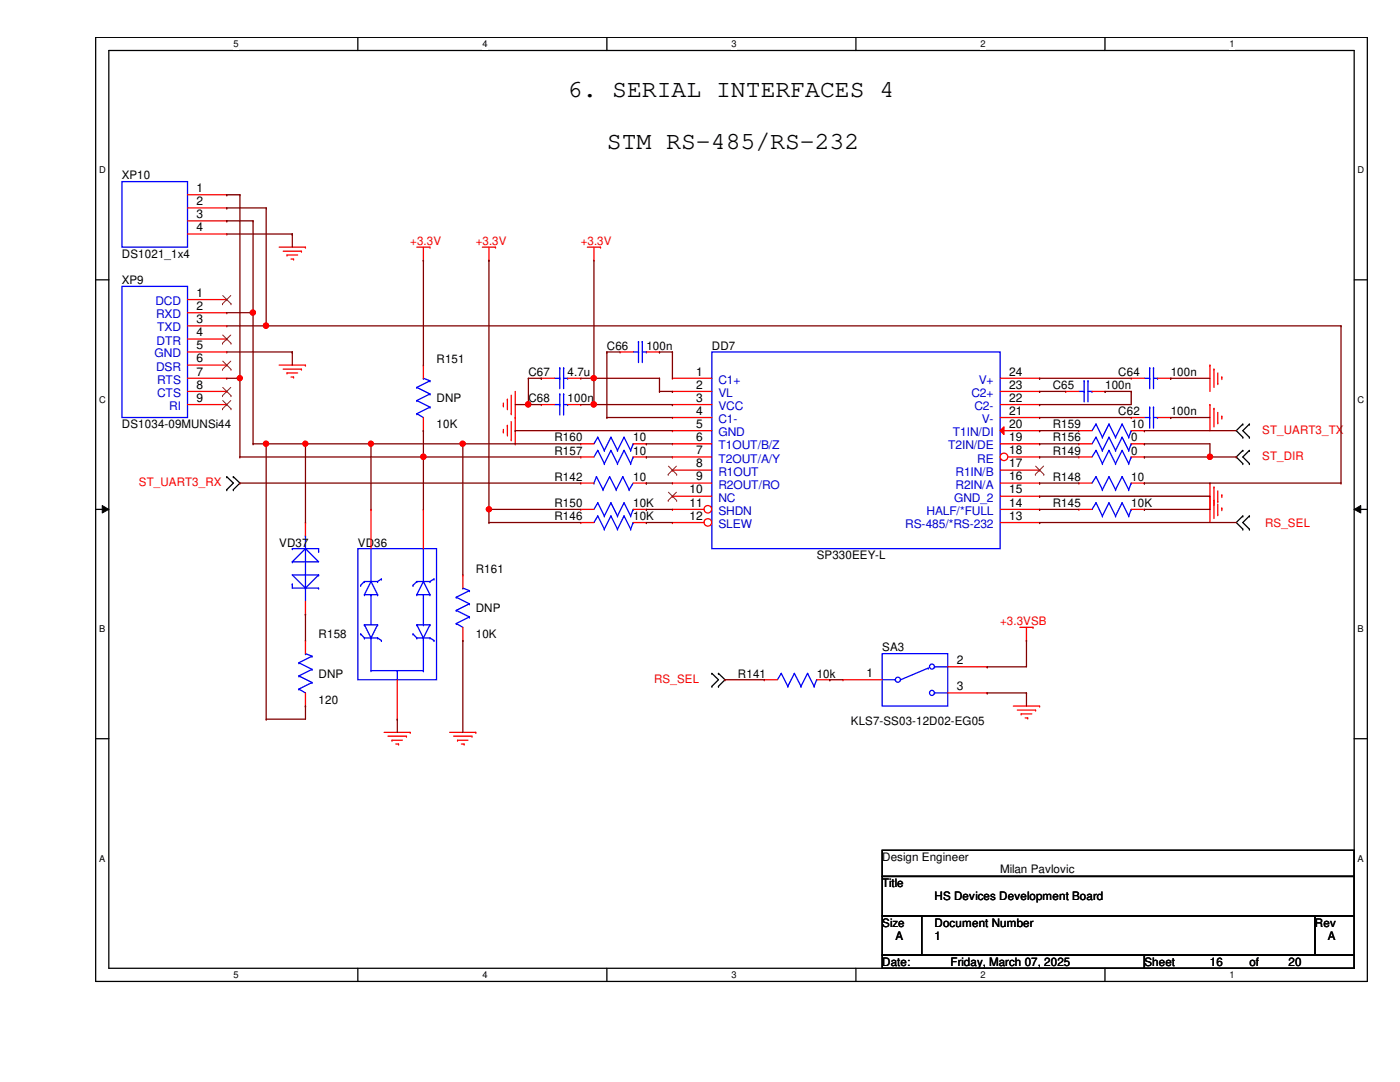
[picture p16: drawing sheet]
<svg xmlns="http://www.w3.org/2000/svg" width="279mm" height="216mm" viewBox="0 0 279 216" stroke-linecap="round" stroke-linejoin="round" font-family="sans-serif">
<defs><g id="words">
<g font-size="5">
<text x="113.3" y="19.3">6. SERIAL INTERFACES 4</text>
<text x="121.1" y="29.7">STM RS-485/RS-232</text>
</g>
<g font-size="2.4">
<text x="39.2" y="38.3">1</text>
<text x="39.2" y="40.9">2</text>
<text x="39.2" y="43.5">3</text>
<text x="39.2" y="46.1">4</text>
<text x="39.2" y="59.2">1</text>
<text x="39.2" y="61.8">2</text>
<text x="39.2" y="64.5">3</text>
<text x="39.2" y="67.1">4</text>
<text x="39.2" y="69.7">5</text>
<text x="39.2" y="72.3">6</text>
<text x="39.2" y="74.9">7</text>
<text x="39.2" y="77.6">8</text>
<text x="138.9" y="74.9">1</text>
<text x="138.9" y="77.6">2</text>
<text x="201.4" y="77.6">23</text>
<text x="201.4" y="74.9">24</text>
<text x="39.2" y="80.2">9</text>
<text x="138.9" y="80.2">3</text>
<text x="138.9" y="82.8">4</text>
<text x="201.4" y="82.8">21</text>
<text x="201.4" y="80.2">22</text>
<text x="138.9" y="85.4">5</text>
<text x="138.9" y="88">6</text>
<text x="201.4" y="88">19</text>
<text x="201.4" y="85.4">20</text>
<text x="138.9" y="90.6">7</text>
<text x="138.9" y="93.3">8</text>
<text x="138.9" y="95.8">9</text>
<text x="201.4" y="95.8">16</text>
<text x="201.4" y="93.3">17</text>
<text x="201.4" y="90.6">18</text>
<text x="137.6" y="98.5">10</text>
<text x="137.6" y="101.1">11</text>
<text x="201.4" y="101.1">14</text>
<text x="201.4" y="98.5">15</text>
<text x="137.6" y="103.7">12</text>
<text x="201.4" y="103.7">13</text>
<text x="172.9" y="135.1">1</text>
<text x="191" y="132.5">2</text>
<text x="191" y="137.7">3</text>
</g>
<g font-size="2.4" fill="#00c">
<text x="31" y="60.9">DCD</text>
<text x="31.2" y="63.5">RXD</text>
<text x="30.9" y="71.3">GND</text>
<text x="31.2" y="68.7">DTR</text>
<text x="31.4" y="66.1">TXD</text>
<text x="31.2" y="74">DSR</text>
<text x="31.4" y="76.6">RTS</text>
<text x="143.4" y="76.6">C1+</text>
<text x="195.3" y="76.6">V+</text>
<text x="31.4" y="79.2">CTS</text>
<text x="33.8" y="81.8">RI</text>
<text x="143.4" y="79.2">VL</text>
<text x="143.4" y="81.8">VCC</text>
<text x="193.9" y="79.2">C2+</text>
<text x="194.5" y="81.8">C2-</text>
<text x="143.4" y="84.4">C1-</text>
<text x="143.4" y="87">GND</text>
<text x="143.4" y="89.7">T1OUT/B/Z</text>
<text x="189.2" y="89.7">T2IN/DE</text>
<text x="190.2" y="87">T1IN/DI</text>
<text x="195.9" y="84.4">V-</text>
<text x="143.4" y="92.3">T2OUT/A/Y</text>
<text x="143.4" y="94.9">R1OUT</text>
<text x="190.7" y="94.9">R1IN/B</text>
<text x="195" y="92.3">RE</text>
<text x="143.4" y="97.5">R2OUT/RO</text>
<text x="143.4" y="100.1">NC</text>
<text x="190.4" y="100.1">GND_2</text>
<text x="190.7" y="97.5">R2IN/A</text>
<text x="143.4" y="102.7">SHDN</text>
<text x="143.4" y="105.4">SLEW</text>
<text x="180.7" y="105.4">RS-485/*RS-232</text>
<text x="184.9" y="102.7">HALF/*FULL</text>
</g>
<g font-size="2.3">
<text x="24.3" y="35.8">XP10</text>
<text x="24.3" y="51.5">DS1021_1x4</text>
<text x="24.3" y="56.7">XP9</text>
<text x="121.1" y="69.8">C66</text>
<text x="129" y="69.8">100n</text>
<text x="142.1" y="69.8">DD7</text>
<text x="87.1" y="72.4">R151</text>
<text x="105.5" y="75">C67</text>
<text x="113.3" y="75">4.7u</text>
<text x="210.1" y="77.6">C65</text>
<text x="220.6" y="77.6">100n</text>
<text x="223.2" y="75">C64</text>
<text x="233.6" y="75">100n</text>
<text x="87.1" y="80.3">DNP</text>
<text x="105.5" y="80.3">C68</text>
<text x="113.3" y="80.3">100n</text>
<text x="223.2" y="82.9">C62</text>
<text x="233.6" y="82.9">100n</text>
<text x="24.3" y="85.5">DS1034-09MUNSi44</text>
<text x="87.1" y="85.5">10K</text>
<text x="110.7" y="88.1">R160</text>
<text x="126.4" y="88.1">10</text>
<text x="210.1" y="85.5">R159</text>
<text x="210.1" y="88.1">R156</text>
<text x="225.8" y="88.1">0</text>
<text x="225.8" y="85.5">10</text>
<text x="110.7" y="96">R142</text>
<text x="110.7" y="90.7">R157</text>
<text x="126.4" y="96">10</text>
<text x="126.4" y="90.7">10</text>
<text x="210.1" y="96">R148</text>
<text x="210.1" y="90.7">R149</text>
<text x="225.8" y="90.7">0</text>
<text x="225.8" y="96">10</text>
<text x="110.7" y="101.2">R150</text>
<text x="126.4" y="101.2">10K</text>
<text x="210.1" y="101.2">R145</text>
<text x="225.8" y="101.2">10K</text>
<text x="110.7" y="103.8">R146</text>
<text x="126.4" y="103.8">10K</text>
<text x="55.7" y="109.1">VD37</text>
<text x="71.4" y="109.1">VD36</text>
<text x="163" y="111.6">SP330EEY-L</text>
<text x="95" y="114.3">R161</text>
<text x="95" y="122.1">DNP</text>
<text x="63.6" y="127.3">R158</text>
<text x="95" y="127.3">10K</text>
<text x="176.1" y="130">SA3</text>
<text x="63.6" y="135.2">DNP</text>
<text x="147.3" y="135.2">R141</text>
<text x="163" y="135.2">10k</text>
<text x="63.6" y="140.4">120</text>
<text x="169.8" y="144.6">KLS7-SS03-12D02-EG05</text>
<text x="176.1" y="171.8">Design Engineer</text>
<text x="176.1" y="177">Title</text>
<text x="186.5" y="179.7">HS Devices Development Board</text>
<text x="199.6" y="174.2">Milan Pavlovic</text>
<text x="176.1" y="184.9">Size</text>
<text x="186.5" y="184.9">Document Number</text>
<text x="262.4" y="184.9">Rev</text>
<text x="178.7" y="187.5">A</text>
<text x="186.5" y="187.5">1</text>
<text x="265" y="187.5">A</text>
<text x="176.1" y="192.7">Date:</text>
<text x="189.7" y="192.7">Friday, March 07, 2025</text>
<text x="228.4" y="192.7">Sheet</text>
<text x="241.5" y="192.7">16</text>
<text x="249.3" y="192.7">of</text>
<text x="257.2" y="192.7">20</text>
</g>
<g font-size="2.3" fill="#f00">
<text x="81.9" y="48.9">+3.3V</text>
<text x="95" y="48.9">+3.3V</text>
<text x="115.9" y="48.9">+3.3V</text>
<text x="251.9" y="86.5">ST_UART3_TX</text>
<text x="251.9" y="91.8">ST_DIR</text>
<text x="27.7" y="97">ST_UART3_RX</text>
<text x="252.5" y="105.1">RS_SEL</text>
<text x="199.6" y="124.7">+3.3VSB</text>
<text x="130.6" y="136.2">RS_SEL</text>
</g>
<g font-size="1.9">
<text x="46.6" y="9.4">5</text>
<text x="96.3" y="9.4">4</text>
<text x="146" y="9.4">3</text>
<text x="195.7" y="9.4">2</text>
<text x="245.4" y="9.4">1</text>
<text x="19.8" y="34.6">D</text>
<text x="270.9" y="34.6">D</text>
<text x="19.8" y="80.3">C</text>
<text x="270.9" y="80.3">C</text>
<text x="19.8" y="126.2">B</text>
<text x="270.9" y="126.2">B</text>
<text x="19.8" y="171.9">A</text>
<text x="270.9" y="171.9">A</text>
<text x="46.6" y="195.2">5</text>
<text x="96.3" y="195.2">4</text>
<text x="146" y="195.2">3</text>
<text x="195.7" y="195.2">2</text>
<text x="245.4" y="195.2">1</text>
</g>
</g></defs>
<path d="M19.1 7.5h253.8v188.3h-253.8zM21.7 10.1h248.6v183.1h-248.6z" fill="none" stroke="#000" stroke-width=".25"/>
<g fill="#fff">
<path d="M46.6 7.7h1v2.1h-1z"/>
<path d="M46.6 193.5h1v2.1h-1z"/>
</g>
<path d="M71.4 7.5v2.6M71.4 193.2v2.6" fill="none" stroke="#000" stroke-width=".25"/>
<g fill="#fff">
<path d="M96.3 7.7h1v2.1h-1z"/>
<path d="M96.3 193.5h1v2.1h-1z"/>
</g>
<path d="M121.1 7.5v2.6M121.1 193.2v2.6" fill="none" stroke="#000" stroke-width=".25"/>
<g fill="#fff">
<path d="M146 7.7h1v2.1h-1z"/>
<path d="M146 193.5h1v2.1h-1z"/>
</g>
<path d="M170.8 7.5v2.6M170.8 193.2v2.6" fill="none" stroke="#000" stroke-width=".25"/>
<g fill="#fff">
<path d="M195.7 7.7h1v2.1h-1z"/>
<path d="M195.7 193.5h1v2.1h-1z"/>
</g>
<path d="M220.5 7.5v2.6M220.5 193.2v2.6" fill="none" stroke="#000" stroke-width=".25"/>
<g fill="#fff">
<path d="M245.4 7.7h1v2.1h-1z"/>
<path d="M245.4 193.5h1v2.1h-1z"/>
<path d="M19.8 32.9h1.3v2.1h-1.3z"/>
<path d="M270.9 32.9h1.3v2.1h-1.3z"/>
<path d="M19.8 78.7h1.3v2.1h-1.3z"/>
<path d="M270.9 78.7h1.3v2.1h-1.3z"/>
</g>
<path d="M19.1 55.8h2.6M270.3 55.8h2.6" fill="none" stroke="#000" stroke-width=".25"/>
<g fill="#fff">
<path d="M19.8 124.5h1.2v2.1h-1.2z"/>
<path d="M270.9 124.5h1.3v2.1h-1.3z"/>
</g>
<path d="M19.1 101.6h2.6M270.3 101.6h2.6" fill="none" stroke="#000" stroke-width=".25"/>
<path d="M20.4 100.9l1.3 .7-1.3 .8zM270.3 101.6l1.3-.7v1.5z" fill="#000"/>
<path d="M20.4 100.9l1.3 .7-1.3 .8zM270.3 101.6l1.3-.7v1.5z" fill="none" stroke="#000" stroke-width=".2"/>
<g fill="#fff">
<path d="M19.8 170.3h1.2v2h-1.2z"/>
<path d="M270.9 170.3h1.3v2h-1.3z"/>
</g>
<g fill="none" stroke="#000" stroke-width=".25">
<path d="M45.3 95.1h.1M45.3 97.7h.1M45.3 95.1l1.3 1.3-1.3 1.3M46.6 97.7h.1M46.6 95.1h.1M46.6 95.1l1.3 1.3-1.3 1.3M248 84.6h.1M248 87.2h.1M248 89.9h.1M248 92.5h.1M248 84.6l-1.3 1.3 1.3 1.3M248 89.9l-1.3 1.3 1.3 1.3"/>
<path d="M249.3 87.2h.1M249.3 84.6h.1M249.3 92.5h.1M249.3 89.9h.1M249.3 84.6l-1.3 1.3 1.3 1.3M249.3 89.9l-1.3 1.3 1.3 1.3M248 103h.1M248 105.6h.1M248 103l-1.3 1.3 1.3 1.3M249.3 105.6h.1M249.3 103h.1M249.3 103l-1.3 1.3 1.3 1.3"/>
<path d="M142.1 134.4h.1M142.1 136.9h.1M142.1 134.4l1.3 1.2-1.3 1.3M143.4 136.9h.1M143.4 134.4h.1M143.4 134.4l1.3 1.2-1.3 1.3M19.1 147.4h2.6M270.3 147.4h2.6M176.1 169.7h94.2v5.2h-94.2zM176.1 174.9h94.2v7.9h-94.2zM176.1 182.8h7.8v7.8h-7.8zM176.1 190.6h52.3v2.6h-52.3z"/>
<path d="M183.9 182.8h78.5v7.8h-78.5zM228.4 190.6h41.9v2.6h-41.9zM262.4 182.8h7.9v7.8h-7.9z"/>
</g>
<g fill="none" stroke="#f00" stroke-width=".25">
<path d="M37.4 38.9h7.9M45.3 38.9h.1M37.4 41.5h7.9M37.4 44.1h7.9M37.4 46.7h7.9M37.4 59.8h7.9M45.3 41.5h.1M45.3 44.1h.1M45.3 46.7h.1M45.3 59.8h.1M55.7 49.3h5.3M56.5 50.1h3.7"/>
<path d="M57.3 50.9h.1M57.3 50.9h2.1M58.1 51.7h.5M58.6 51.7h.1M60.2 50.1h.1M61 49.3h.1M83.2 49.3h2.6M84.5 51.9h.1M84.5 49.3v2.6M85.8 49.3h.1M96.3 49.3h2.6M97.6 51.9h.1"/>
<path d="M97.6 49.3v2.6M98.9 49.3h.1M117.2 49.3h2.6M118.5 51.9h.1M118.5 49.3v2.6M119.8 49.3h.1M37.4 72.9h7.9M37.4 75.5h7.9M37.4 62.4h7.9M37.4 65h7.9M37.4 67.6h7.9M37.4 70.2h7.9"/>
<path d="M37.4 78.1h7.9M45.3 62.4h.1M45.3 65h.1M45.3 67.6h.1M45.3 70.2h.1M45.3 72.9h.1M45.3 75.5h.1M45.3 78.1h.1M55.7 72.9h5.3M56.5 73.7h3.7M57.3 74.4h.1M57.3 74.4h2.1"/>
<path d="M58.1 75.2h.5M58.6 75.2h.1M60.2 73.7h.1M61 72.9h.1M84.5 72.9h.1M84.5 72.9v2.6M101.3 79.7h.1M101.3 79.7v2M102 78.9v3.6M102.8 78.1v10.5M108 75.5h.1M108 75.5h2.7"/>
<path d="M113.3 75.5h2.6M115.9 75.5h.1M134.2 75.5h.1M134.2 78.1h.1M134.2 75.5h7.9M134.2 78.1h7.9M241.5 72.9h.1M241.5 72.9v5.2M242.3 73.7h.1M242.3 73.7v3.6M243 76.5h.1M243 74.4v2.1"/>
<path d="M243.8 75.2h.1M243.8 75.2v.5M37.4 80.7h7.9M45.3 80.7h.1M84.5 85.9h.1M84.5 83.3v2.6M100.5 81h.1M100.5 86.2h.1M100.5 80.4v.6M100.5 85.7v.5M101.3 84.9h.1M101.3 84.9v2.1"/>
<path d="M102 82.5h.1M102 87.8h.1M102 84.1v3.7M102.8 83.3h.1M102.8 88.6h.1M134.2 80.7h.1M134.2 83.3h.1M134.2 85.9h.1M134.2 88.6h.1M134.2 91.2h.1M134.2 93.8h.1M134.2 96.4h.1"/>
<path d="M134.2 99h.1M134.2 88.6h7.9M134.2 91.2h7.9M134.2 80.7h7.9M134.2 83.3h7.9M134.2 85.9h7.9M134.2 93.8h7.9M134.2 96.4h7.9M134.2 99h7.9M215.3 88.6h.1M215.3 91.2h.1M215.3 88.6h2.6"/>
<path d="M215.3 91.2h2.6M225.8 88.6h2.6M225.8 91.2h2.6M228.4 88.6h.1M228.4 91.2h.1M241.5 80.7h.1M241.5 96.4h.1M241.5 99h.1M241.5 80.7v5.2M241.5 96.4v7.9M242.3 81.5h.1M242.3 97.2h.1"/>
<path d="M242.3 99.8h.1M242.3 81.5v3.7M242.3 97.2v6.3M243 84.4h.1M243 82.3v2.1M243 98v2.1M243.8 83.1h.1M243.8 98.8h.1M243.8 83.1v.5M243.8 98.8v.5M61 104.3h.1M61 104.3v2.6"/>
<path d="M61 120v2.6M92.4 114.7h.1M92.4 114.7v2.6M215.3 101.6h.1M215.3 101.6h2.6M225.8 101.6h2.6M228.4 101.6h.1M243 100.1h.1M243 102.7h.1M243 100.6v2.1M243.8 101.4h.1M243.8 101.4v.5"/>
<path d="M61 122.6h.1M92.4 127.8h.1M92.4 125.2v2.6M152.5 135.6h.1M152.5 135.6h2.7M163 135.6h2.6M165.6 135.6h.1M203.5 125.2h2.7M204.9 127.8h.1M204.9 125.2v2.6M206.2 125.2h.1M76.7 146.1h5.2"/>
<path d="M77.4 146.9h3.7M78.2 147.7h.1M78.2 147.7h2.1M79 148.5h.5M79.5 148.5h.1M81.1 146.9h.1M81.9 146.1h.1M89.7 146.1h5.3M90.5 146.9h3.7M91.3 147.7h.1M91.3 147.7h2.1M92.1 148.5h.5"/>
<path d="M92.6 148.5h.1M94.2 146.9h.1M95 146.1h.1M202.2 140.9h5.3M203 141.7h3.7M203.8 142.5h.1M203.8 142.5h2.1M204.6 143.3h.5M205.1 143.3h.1M206.7 141.7h.1M207.5 140.9h.1"/>
</g>
<g fill="none" stroke="#00f" stroke-width=".25">
<path d="M24.3 36.2h13.1v13.1h-13.1zM24.3 57.1h13.1v26.2h-13.1zM83.2 79.9h.1M83.2 77.3h.1M83.2 79.9l2.6 1.3M83.2 77.3l2.6 1.3M84.5 75.5h.1M84.5 75.5l1.3 .5M85.8 78.6h.1M85.8 76h.1M85.8 78.6l-2.6 1.3M85.8 76l-2.6 1.3"/>
<path d="M110.7 75.5h1M111.7 73.4h.1M111.7 75.5h.1M111.7 73.4v4.2M112.5 73.4h.1M112.5 73.4v4.2M112.5 75.5h.8M113.3 75.5h.1M142.1 70.2h57.5v39.3h-57.5zM83.2 82.5h.1M83.2 82.5l1.3 .8M85.8 81.2h.1"/>
<path d="M85.8 81.2l-2.6 1.3M218.7 87.2h.1M218.7 89.9h.1M218.7 87.2l1.3 2.7M218.7 87.2l-.8 1.4M218.7 89.9l1.3 2.6M218.7 89.9l-.8 1.3M220 89.9h.1M220 92.5h.1M221.3 87.2h.1M221.3 89.9h.1M221.3 87.2l-1.3 2.7"/>
<path d="M221.3 87.2l1.3 2.7M221.3 89.9l-1.3 2.6M221.3 89.9l1.3 2.6M222.6 89.9h.1M222.6 92.5h.1M223.9 87.2h.1M223.9 89.9h.1M223.9 87.2l-1.3 2.7M223.9 87.2l1.4 2.7M223.9 89.9l-1.3 2.6M223.9 89.9l1.4 2.6M225.3 89.9h.1"/>
<path d="M225.3 92.5h.1M225.8 88.6h.1M225.8 91.2h.1M225.8 88.6l-.5 1.3M225.8 91.2l-.5 1.3M58.3 112.1h.1M58.3 109.5h.1M58.3 116.5h.1M58.3 109.5h5.3v.5M58.3 116.5v.8h5.3M61 109.5h.1M61 106.9h.1"/>
<path d="M61 117.3h.1M61 109.5l-2.7 2.6M61 106.9v13.1M61 109.5l2.6 2.6h-5.3M63.6 114.7h.1M63.6 110h.1M63.6 117.3h.1M63.6 114.7l-2.6 2.6M63.6 114.7h-5.3l2.7 2.6M91.1 119.2h.1M91.1 119.2l2.6 1.3M92.4 117.3h.1"/>
<path d="M92.4 117.3l1.3 .6M93.7 117.9h.1M93.7 117.9l-2.6 1.3M218.7 100.3h.1M218.7 100.3l1.3 2.7M218.7 100.3l-.8 1.3M220 103h.1M221.3 100.3h.1M221.3 100.3l-1.3 2.7M221.3 100.3l1.3 2.7M222.6 103h.1M223.9 100.3h.1"/>
<path d="M223.9 100.3l-1.3 2.7M223.9 100.3l1.4 2.7M225.3 103h.1M225.8 101.6h.1M225.8 101.6l-.5 1.4M91.1 121.8h.1M91.1 124.4h.1M91.1 121.8l2.6 1.3M91.1 124.4l1.3 .8M93.7 123.1h.1M93.7 120.5h.1M93.7 123.1l-2.6 1.3"/>
<path d="M93.7 120.5l-2.6 1.3M155.9 134.4h.1M155.9 134.4l1.3 2.5M155.9 134.4l-.7 1.2M157.2 136.9h.1M158.5 134.4h.1M158.5 134.4l-1.3 2.5M158.5 134.4l1.4 2.5M159.9 136.9h.1M161.2 134.4h.1M161.2 134.4l-1.3 2.5M161.2 134.4l1.3 2.5"/>
<path d="M162.5 136.9h.1M163 135.6h.1M163 135.6l-.5 1.3"/>
</g>
<g fill="none" stroke="#804000" stroke-width=".2">
<path d="M44.5 59l1.6 1.6M46.1 59l-1.7 1.6M44.4 60.6h.1M44.4 68.5h.1M44.4 73.7h.1M44.4 79h.1M44.5 66.8l1.6 1.7M44.5 72.1l1.6 1.6M44.5 77.3l1.6 1.7M44.5 79.9l1.6 1.7M46.1 66.8l-1.7 1.7M46.1 72.1l-1.7 1.6"/>
<path d="M46.1 77.3l-1.7 1.7M46.1 79.9l-1.7 1.7M46.1 60.6h.1M46.1 68.5h.1M46.1 73.7h.1M46.1 79h.1M44.4 81.6h.1M46.1 81.6h.1M133.4 94.7h.1M133.4 99.9h.1M133.4 93l1.6 1.7M133.4 98.2l1.6 1.7"/>
<path d="M135 93l-1.6 1.7M135 98.2l-1.6 1.7M135 94.7h.1M135 99.9h.1"/>
</g>
<circle cx="141.3" cy="101.6" r=".75" fill="#fff"/>
<g fill="none" stroke="#f00" stroke-width=".25">
<path d="M134.2 101.6h.1M134.2 101.6h6.3"/>
<circle cx="141.3" cy="101.6" r=".75"/>
</g>
<circle cx="141.3" cy="104.2" r=".75" fill="#fff"/>
<g fill="none" stroke="#f00" stroke-width=".25">
<path d="M199.6 99h7.9M199.6 96.4h7.9M199.6 93.8h7.9M207.5 99h.1M207.5 96.4h.1M207.5 93.8h.1M134.2 104.3h.1M134.2 104.3h6.3M199.6 104.3h7.9M199.6 101.6h7.9M207.5 104.3h.1M207.5 101.6h.1"/>
<circle cx="141.3" cy="104.2" r=".75"/>
</g>
<path d="M206.6 94.7h.1M206.7 93l1.6 1.7M208.3 93l-1.7 1.7M208.3 94.7h.1" fill="none" stroke="#804000" stroke-width=".2"/>
<circle cx="200.4" cy="91.2" r=".75" fill="#fff"/>
<g fill="none" stroke="#f00" stroke-width=".25">
<path d="M199.6 88.6h7.9M201.2 91.2h6.3M207.5 91.2h.1M207.5 88.6h.1"/>
<circle cx="200.4" cy="91.2" r=".75"/>
</g>
<path d="M199.6 85.9l.8-.7v1.5z" fill="#f00"/>
<g fill="none" stroke="#f00" stroke-width=".25">
<path d="M123.7 70.2h.1M123.7 70.2h2.7M129 70.2h2.6M131.6 70.2h.1M199.6 78.1h7.9M199.6 75.5h7.9M207.5 78.1h.1M207.5 75.5h.1M212.7 78.1h.1M212.7 78.1h2.6M217.9 78.1h2.7M220.6 78.1h.1"/>
<path d="M225.8 75.5h.1M225.8 75.5h2.6M231 75.5h2.6M233.6 75.5h.1M108 80.7h.1M108 80.7h2.7M113.3 80.7h2.6M115.9 96.4h.1M115.9 91.2h.1M115.9 88.6h.1M115.9 80.7h.1M115.9 96.4h2.6"/>
<path d="M115.9 91.2h2.6M115.9 88.6h2.6M126.4 96.4h2.6M126.4 91.2h2.6M126.4 88.6h2.6M129 96.4h.1M129 91.2h.1M129 88.6h.1M199.6 85.9l.8-.7v1.5zM199.6 85.9h7.9M199.6 83.3h7.9M199.6 80.7h7.9"/>
<path d="M207.5 85.9h.1M207.5 83.3h.1M207.5 80.7h.1M215.3 96.4h.1M215.3 85.9h.1M215.3 85.9h2.6M215.3 96.4h2.6M225.8 83.3h.1M225.8 85.9h2.6M225.8 83.3h2.6M225.8 96.4h2.6M228.4 96.4h.1"/>
<path d="M228.4 85.9h.1M231 83.3h2.6M233.6 83.3h.1M74 101.6h.1M74 101.6v7.9M84.5 101.6h.1M84.5 101.6v7.9M115.9 104.3h.1M115.9 101.6h.1M115.9 104.3h2.6M115.9 101.6h2.6M126.4 104.3h2.6"/>
<path d="M126.4 101.6h2.6M129 104.3h.1M129 101.6h.1M61 127.8h.1M61 127.8v2.6M61 138.3v2.6M79.3 135.6v7.9M168.2 135.6h.1M168.2 135.6h7.9M189.1 133.1h7.9M189.1 138.3h7.9M197 133.1h.1"/>
<path d="M197 138.3h.1M61 140.9h.1M79.3 143.5h.1"/>
</g>
<g fill="none" stroke="#00f" stroke-width=".25">
<path d="M111.7 78.6h.1M111.7 78.6v4.2M112.5 78.6h.1M112.5 78.6v4.2M126.4 70.2h1M127.4 68.2h.1M127.4 70.2h.1M127.4 68.2v4.1M128.2 68.2h.1M128.2 68.2v4.1M128.2 70.2h.8M129 70.2h.1"/>
<path d="M215.3 78.1h1.1M216.4 76h.1M216.4 78.1h.1M216.4 76v4.2M217.1 76h.1M217.1 76v4.2M217.1 78.1h.8M217.9 78.1h.1M228.4 75.5h1M229.4 73.4h.1M229.4 75.5h.1M229.4 73.4v4.2"/>
<path d="M230.2 73.4h.1M230.2 73.4v4.2M230.2 75.5h.8M231 75.5h.1M110.7 80.7h1M111.7 80.7h.1M112.5 80.7h.8M113.3 80.7h.1M118.5 96.4h.1M119 95.1h.1M119 95.1l1.4 2.6M119 95.1l-.5 1.3"/>
<path d="M119.3 89.9h.1M119.3 87.2h.1M119.3 89.9l1.3 2.6M119.3 89.9l-.8 1.3M119.3 87.2l1.3 2.7M119.3 87.2l-.8 1.4M120.4 97.7h.1M120.6 92.5h.1M120.6 89.9h.1M121.7 95.1h.1M121.7 95.1l1.3 2.6M121.7 95.1l-1.3 2.6"/>
<path d="M121.9 89.9h.1M121.9 87.2h.1M121.9 89.9l-1.3 2.6M121.9 89.9l1.3 2.6M121.9 87.2l-1.3 2.7M121.9 87.2l1.3 2.7M123 97.7h.1M123.2 92.5h.1M123.2 89.9h.1M124.3 95.1h.1M124.3 95.1l1.3 2.6M124.3 95.1l-1.3 2.6"/>
<path d="M124.5 89.9h.1M124.5 87.2h.1M124.5 89.9l-1.3 2.6M124.5 89.9l1.4 2.6M124.5 87.2l-1.3 2.7M124.5 87.2l1.4 2.7M125.6 97.7h.1M125.9 92.5h.1M125.9 89.9h.1M126.4 91.2h.1M126.4 88.6h.1M126.4 96.4l-.8 1.3"/>
<path d="M126.4 91.2l-.5 1.3M126.4 88.6l-.5 1.3M218.7 95.1h.1M218.7 84.6h.1M218.7 95.1l1.3 2.6M218.7 95.1l-.8 1.3M218.7 84.6l1.3 2.6M218.7 84.6l-.8 1.3M220 97.7h.1M220 87.2h.1M221.3 95.1h.1M221.3 84.6h.1"/>
<path d="M221.3 95.1l-1.3 2.6M221.3 95.1l1.3 2.6M221.3 84.6l-1.3 2.6M221.3 84.6l1.3 2.6M222.6 97.7h.1M222.6 87.2h.1M223.9 95.1h.1M223.9 84.6h.1M223.9 95.1l-1.3 2.6M223.9 95.1l1.4 2.6M223.9 84.6l-1.3 2.6M223.9 84.6l1.4 2.6"/>
<path d="M225.3 97.7h.1M225.3 87.2h.1M225.8 96.4h.1M225.8 85.9h.1M225.8 96.4l-.5 1.3M225.8 85.9l-.5 1.3M228.4 83.3h1M229.4 81.2h.1M229.4 83.3h.1M229.4 81.2v4.2M230.2 81.2h.1M230.2 81.2v4.2"/>
<path d="M230.2 83.3h.8M231 83.3h.1M71.4 109.5h15.7v26.1h-15.7zM72 116.8h.1M72.7 118.7h.1M72.7 116h.1M72.7 116h2.7M72.7 118.7h2.7M72.7 116l-.7 .8M74 116h.1M74 118.7h.1M74 109.5v6.5"/>
<path d="M74 118.7v6M74 116l-1.3 2.7M74 116l1.4 2.7M75.4 118.7h.1M75.4 116h.1M76.1 115.5h.1M76.1 115.5l-.7 .5M82.4 116.8h.1M83.2 116h.1M83.2 118.7h.1M83.2 116h2.6M83.2 116l-.8 .8"/>
<path d="M83.2 118.7h2.6M84.5 116h.1M84.5 118.7h.1M84.5 109.5v6.5M84.5 118.7v6M84.5 116l1.3 2.7M84.5 116l-1.3 2.7M85.8 116h.1M85.8 118.7h.1M86.6 115.5h.1M86.6 115.5l-.8 .5M119.3 103h.1"/>
<path d="M119.3 100.3h.1M119.3 103l1.3 2.6M119.3 103l-.8 1.3M119.3 100.3l1.3 2.7M119.3 100.3l-.8 1.3M120.6 105.6h.1M120.6 103h.1M121.9 103h.1M121.9 100.3h.1M121.9 103l-1.3 2.6M121.9 103l1.3 2.6M121.9 100.3l-1.3 2.7"/>
<path d="M121.9 100.3l1.3 2.7M123.2 105.6h.1M123.2 103h.1M124.5 103h.1M124.5 100.3h.1M124.5 103l-1.3 2.6M124.5 103l1.4 2.6M124.5 100.3l-1.3 2.7M124.5 100.3l1.4 2.7M125.9 105.6h.1M125.9 103h.1M126.4 104.3h.1"/>
<path d="M126.4 101.6h.1M126.4 104.3l-.5 1.3M126.4 101.6l-.5 1.4M59.6 134.9h.1M59.6 132.2h.1M59.6 137.5h.1M59.6 134.9l2.7 1.3M59.6 132.2l2.7 1.4M59.6 137.5l1.4 .8M61 130.4h.1M61 130.4l1.3 .5M62.3 136.2h.1"/>
<path d="M62.3 133.6h.1M62.3 130.9h.1M62.3 136.2l-2.7 1.3M62.3 133.6l-2.7 1.3M62.3 130.9l-2.7 1.3M72 126.5h.1M72 126.5l.7 .8M72.7 127.3h.1M72.7 124.7h.1M72.7 124.7h2.7M72.7 127.3h2.7M72.7 124.7l1.3 2.6"/>
<path d="M74 133.8h.1M74 127.3h.1M74 127.3v6.5M74 133.8h10.5M75.4 127.3h.1M75.4 124.7h.1M75.4 124.7l-1.4 2.6M75.4 127.3l.7 .5M76.1 127.8h.1M79.3 133.8h.1M79.3 133.8v1.8M82.4 126.5h.1"/>
<path d="M82.4 126.5l.8 .8M83.2 124.7h.1M83.2 127.3h.1M83.2 124.7h2.6M83.2 124.7l1.3 2.6M83.2 127.3h2.6M84.5 124.7h.1M84.5 127.3h.1M84.5 133.8h.1M84.5 127.3v6.5M85.8 124.7h.1M85.8 127.3h.1"/>
<path d="M85.8 124.7l-1.3 2.6M85.8 127.3l.8 .5M86.6 127.8h.1M176.1 130.4h13v10.5h-13zM176.1 135.6h2.6M178.7 135.6h.1M185.3 133.3h.1M185.3 133.3l-5.6 2.3M186.5 133.1h.1M186.5 138.3h.1M186.5 133.1h2.6M186.5 138.3h2.6"/>
<circle cx="179.2" cy="135.6" r=".51"/>
<circle cx="186" cy="133" r=".5"/>
<circle cx="186" cy="138.3" r=".5"/>
</g>
<path d="M45.3 38.9h.1M45.3 38.9h2.6M47.9 38.9h.1M47.9 38.9v36.6" fill="none" stroke="#800000" stroke-width=".25"/>
<circle cx="47.9" cy="75.5" r=".49" fill="#f00"/>
<circle cx="47.9" cy="75.5" r=".49" fill="none" stroke="#f00" stroke-width=".25"/>
<path d="M45.3 41.5h.1M45.3 44.1h.1M45.3 41.5h7.8M45.3 44.1h5.2M50.5 44.1h.1M50.5 44.1v18.3M53.1 41.5h.1M53.1 41.5v23.5" fill="none" stroke="#800000" stroke-width=".25"/>
<circle cx="50.5" cy="62.4" r=".5" fill="#f00"/>
<circle cx="50.5" cy="62.4" r=".5" fill="none" stroke="#f00" stroke-width=".25"/>
<g fill="none" stroke="#800000" stroke-width=".25">
<path d="M45.3 46.7h13M58.3 46.7h.1M58.3 46.7v2.6M84.5 51.9h.1M84.5 51.9v21M97.6 51.9h.1M97.6 51.9v49.7M45.3 62.4h5.2M45.3 65h222.3M50.5 62.4h.1M50.5 62.4v26.2M53.1 65h.1"/>
<path d="M267.6 65h.1"/>
</g>
<circle cx="53.1" cy="65" r=".51" fill="#f00"/>
<circle cx="53.1" cy="65" r=".51" fill="none" stroke="#f00" stroke-width=".25"/>
<g fill="none" stroke="#800000" stroke-width=".25">
<path d="M45.3 70.2h13M45.3 75.5h2.6M47.9 75.5h.1M47.9 75.5v15.7M58.3 70.2h.1M58.3 70.2v2.7M121.1 70.2h.1M121.1 70.2h2.6M121.1 70.2v13.1M207.5 75.5h.1M207.5 78.1h.1M207.5 75.5h18.3"/>
<path d="M207.5 78.1h5.2M220.6 78.1h.1M220.6 78.1h5.2M225.8 78.1h.1M225.8 78.1v2.6h-18.3M233.6 75.5h.1M233.6 75.5h7.9M267.6 65v31.4M47.9 91.2h.1M50.5 88.6h.1M50.5 88.6h2.6M53.1 88.6h.1"/>
<path d="M53.1 88.6v54.9M84.5 85.9h.1M84.5 85.9v5.3M102.8 85.9h.1M102.8 80.7h2.7M102.8 85.9h31.4M105.5 80.7h.1M121.1 83.3h.1M121.1 83.3h13.1M207.5 80.7h.1M207.5 83.3h.1M207.5 85.9h.1"/>
<path d="M207.5 83.3h18.3M207.5 85.9h7.8M228.4 85.9h.1M228.4 85.9h18.3M233.6 83.3h.1M233.6 83.3h7.9M267.6 96.4h.1"/>
</g>
<circle cx="53.1" cy="88.5" r=".5" fill="#f00"/>
<circle cx="53.1" cy="88.5" r=".5" fill="none" stroke="#f00" stroke-width=".25"/>
<path d="M53.1 88.6h.1M53.1 88.6h7.9M61 88.6h.1M61 88.6v15.7" fill="none" stroke="#800000" stroke-width=".25"/>
<circle cx="60.9" cy="88.5" r=".49" fill="#f00"/>
<circle cx="60.9" cy="88.5" r=".49" fill="none" stroke="#f00" stroke-width=".25"/>
<path d="M61 88.6h.1M61 88.6h31.4M74 88.6h.1M74 88.6v13" fill="none" stroke="#800000" stroke-width=".25"/>
<circle cx="74" cy="88.5" r=".49" fill="#f00"/>
<circle cx="74" cy="88.5" r=".49" fill="none" stroke="#f00" stroke-width=".25"/>
<path d="M92.4 88.6h.1M92.4 88.6v26.1" fill="none" stroke="#800000" stroke-width=".25"/>
<circle cx="92.3" cy="88.5" r=".5" fill="#f00"/>
<circle cx="92.3" cy="88.5" r=".5" fill="none" stroke="#f00" stroke-width=".25"/>
<path d="M47.9 91.2h68M84.5 91.2h.1M92.4 88.6h.1M92.4 88.6h23.5M129 88.6h.1M129 88.6h5.2M207.5 88.6h.1M207.5 88.6h7.8M228.4 88.6h.1M228.4 88.6h13.1" fill="none" stroke="#800000" stroke-width=".25"/>
<circle cx="84.5" cy="91.1" r=".51" fill="#f00"/>
<circle cx="84.5" cy="91.1" r=".51" fill="none" stroke="#f00" stroke-width=".25"/>
<g fill="none" stroke="#800000" stroke-width=".25">
<path d="M47.9 96.4h.1M47.9 96.4h68M84.5 91.2h.1M84.5 91.2v10.4M129 91.2h.1M129 96.4h.1M129 91.2h5.2M129 96.4h5.2M207.5 91.2h.1M207.5 96.4h.1M207.5 99h.1M207.5 91.2h7.8"/>
<path d="M207.5 96.4h7.8M207.5 99h34M228.4 91.2h.1M228.4 96.4h.1M228.4 91.2h13.1M228.4 96.4h39.2M97.6 101.6h.1M97.6 101.6h18.3M97.6 101.6v2.7"/>
</g>
<circle cx="97.6" cy="101.6" r=".5" fill="#f00"/>
<circle cx="97.6" cy="101.6" r=".5" fill="none" stroke="#f00" stroke-width=".25"/>
<g fill="none" stroke="#800000" stroke-width=".25">
<path d="M105.5 75.5h.1M105.5 75.5v5.2M131.6 70.2h.1M131.6 70.2h2.6M97.6 104.3h.1M97.6 104.3h18.3M129 101.6h.1M129 104.3h.1M129 101.6h5.2M129 104.3h5.2M207.5 101.6h.1M207.5 104.3h.1"/>
<path d="M207.5 101.6h7.8M207.5 104.3h39.2M228.4 101.6h.1M228.4 101.6h13.1M61 122.6h.1M61 122.6v5.2M92.4 127.8h.1M92.4 127.8v18.3M144.7 135.6h.1M144.7 135.6h7.8M165.6 135.6h.1M165.6 135.6h2.6"/>
<path d="M197 133.1h.1M197 138.3h.1M197 138.3h7.9M204.9 127.8h.1M204.9 138.3h.1M204.9 127.8v5.3h-7.9M204.9 138.3v2.6M53.1 143.5h.1M53.1 143.5h7.9M79.3 143.5h.1M79.3 143.5v2.6"/>
</g>
<circle cx="105.4" cy="80.7" r=".51" fill="#f00"/>
<circle cx="105.4" cy="80.7" r=".51" fill="none" stroke="#f00" stroke-width=".25"/>
<path d="M105.5 75.5h2.5M108 75.5h.1M115.9 75.5h2.6M118.5 75.5h.1M131.6 78.1h.1M131.6 75.5v2.6M131.6 78.1h2.6M134.2 78.1h.1M115.9 80.7h2.6M118.5 80.7h.1" fill="none" stroke="#800000" stroke-width=".25"/>
<circle cx="118.5" cy="80.7" r=".51" fill="#f00"/>
<circle cx="118.5" cy="80.7" r=".51" fill="none" stroke="#f00" stroke-width=".25"/>
<path d="M118.5 51.9v23.6M118.5 75.5h.1M105.5 80.7h.1M105.5 80.7h2.5" fill="none" stroke="#800000" stroke-width=".25"/>
<circle cx="118.5" cy="75.5" r=".5" fill="#f00"/>
<circle cx="118.5" cy="75.5" r=".5" fill="none" stroke="#f00" stroke-width=".25"/>
<path d="M131.6 75.5h.1M131.6 75.5h-13.1v5.2M118.5 80.7h.1M118.5 80.7h15.7M134.2 80.7h.1M241.5 91.2h.1M241.5 88.6v2.6M241.5 91.2h5.2M246.7 91.2h.1M61 140.9h.1M61 140.9v2.6" fill="none" stroke="#800000" stroke-width=".25"/>
<circle cx="241.5" cy="91.1" r=".51" fill="#f00"/>
<circle cx="241.5" cy="91.1" r=".51" fill="none" stroke="#f00" stroke-width=".25"/>
<path d="M134.2 70.2h.1M134.2 70.2v5.3" fill="none" stroke="#800000" stroke-width=".25"/>
<circle cx="47.9" cy="75.5" r=".49" fill="#f00"/>
<circle cx="47.9" cy="75.5" r=".49" fill="none" stroke="#f00" stroke-width=".25"/>
<circle cx="50.5" cy="62.4" r=".5" fill="#f00"/>
<circle cx="50.5" cy="62.4" r=".5" fill="none" stroke="#f00" stroke-width=".25"/>
<circle cx="53.1" cy="65" r=".51" fill="#f00"/>
<circle cx="53.1" cy="65" r=".51" fill="none" stroke="#f00" stroke-width=".25"/>
<circle cx="53.1" cy="88.5" r=".5" fill="#f00"/>
<circle cx="53.1" cy="88.5" r=".5" fill="none" stroke="#f00" stroke-width=".25"/>
<circle cx="60.9" cy="88.5" r=".49" fill="#f00"/>
<circle cx="60.9" cy="88.5" r=".49" fill="none" stroke="#f00" stroke-width=".25"/>
<circle cx="74" cy="88.5" r=".49" fill="#f00"/>
<circle cx="74" cy="88.5" r=".49" fill="none" stroke="#f00" stroke-width=".25"/>
<circle cx="92.3" cy="88.5" r=".5" fill="#f00"/>
<circle cx="92.3" cy="88.5" r=".5" fill="none" stroke="#f00" stroke-width=".25"/>
<circle cx="84.5" cy="91.1" r=".51" fill="#f00"/>
<circle cx="84.5" cy="91.1" r=".51" fill="none" stroke="#f00" stroke-width=".25"/>
<circle cx="97.6" cy="101.6" r=".5" fill="#f00"/>
<circle cx="97.6" cy="101.6" r=".5" fill="none" stroke="#f00" stroke-width=".25"/>
<circle cx="105.4" cy="80.7" r=".51" fill="#f00"/>
<circle cx="105.4" cy="80.7" r=".51" fill="none" stroke="#f00" stroke-width=".25"/>
<circle cx="118.5" cy="80.7" r=".51" fill="#f00"/>
<circle cx="118.5" cy="80.7" r=".51" fill="none" stroke="#f00" stroke-width=".25"/>
<circle cx="118.5" cy="75.5" r=".5" fill="#f00"/>
<circle cx="118.5" cy="75.5" r=".5" fill="none" stroke="#f00" stroke-width=".25"/>
<circle cx="241.5" cy="91.1" r=".51" fill="#f00"/>
<circle cx="241.5" cy="91.1" r=".51" fill="none" stroke="#f00" stroke-width=".25"/>
<use href="#words"/>
</svg>
